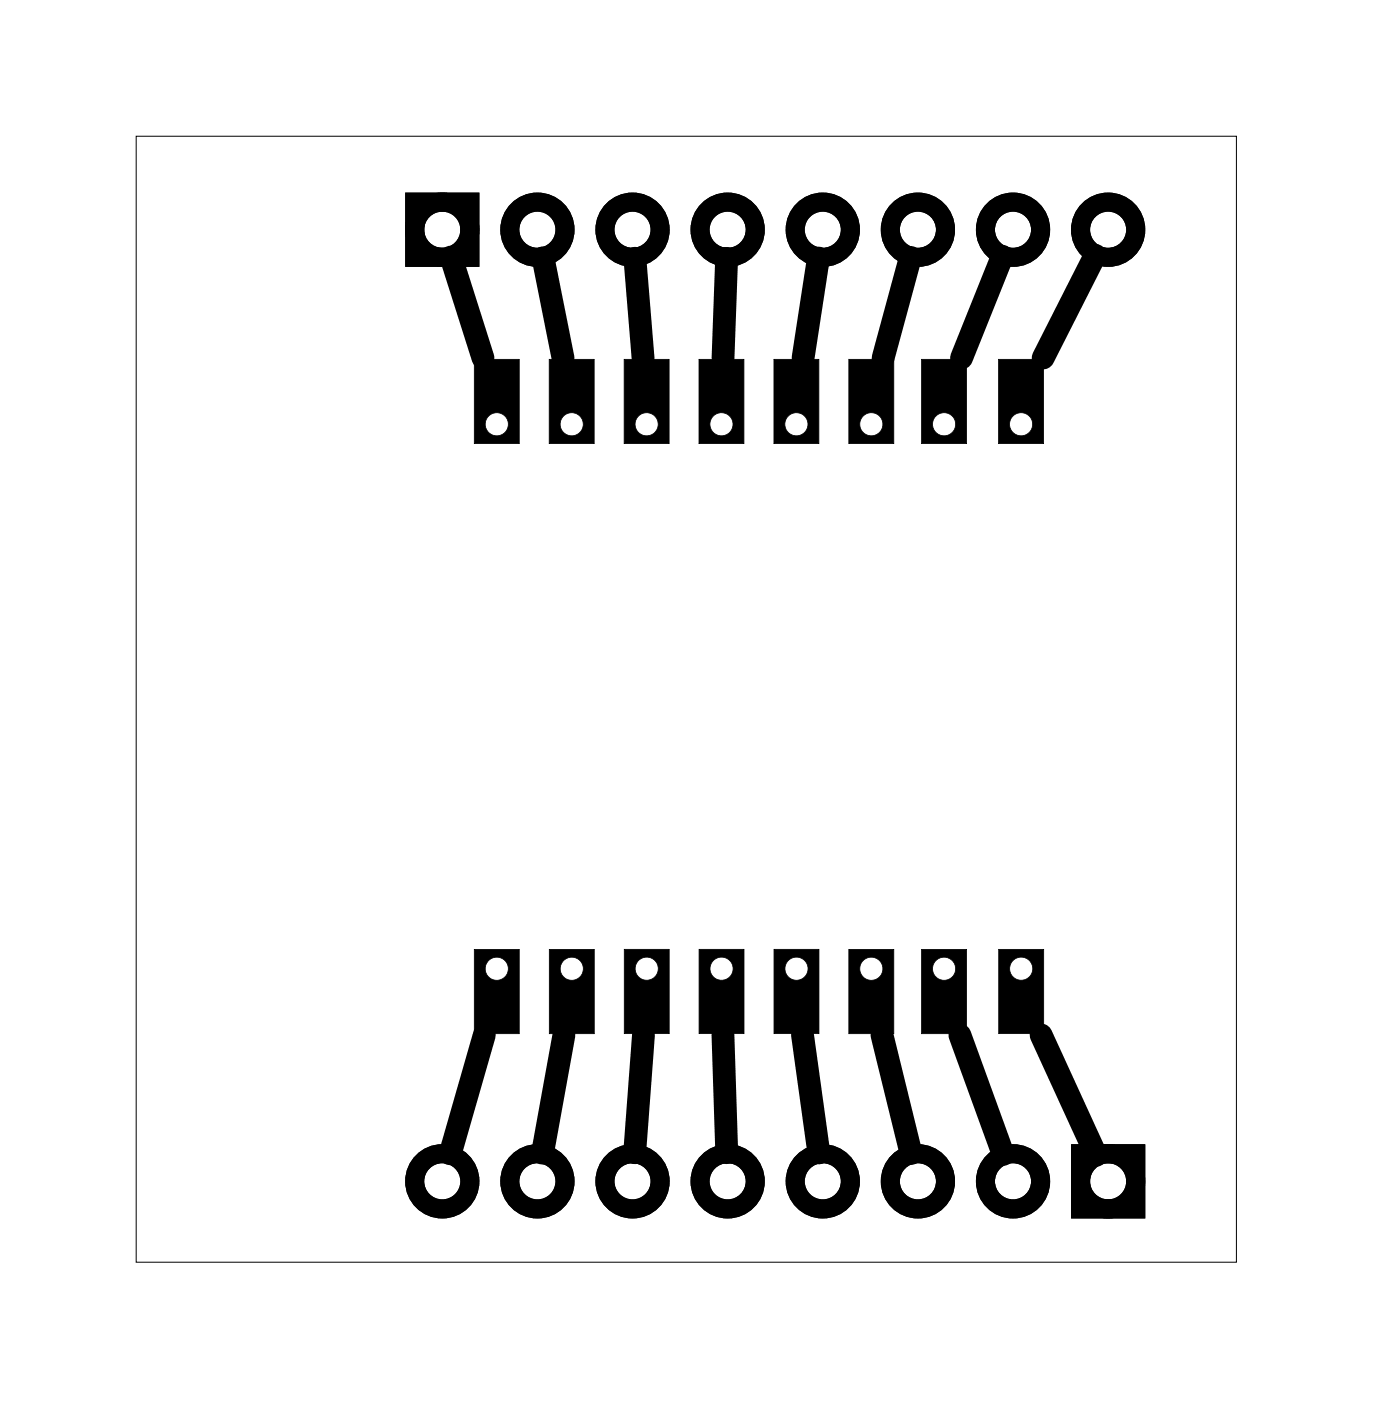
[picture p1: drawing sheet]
<svg xmlns="http://www.w3.org/2000/svg" width="37mm" height="37mm" viewBox="0 0 37 37" stroke-linecap="round" stroke-linejoin="round" font-family="sans-serif">
<path d="M3.6 3.6h29.4v30.1h-29.4z" fill="none" stroke="#000" stroke-width=".03"/>
<g fill="#000">
<path d="M12.7 9.6v2.2h1.2v-2.2zM13 11.3a.31 .31 0 0 1 .6 0 .31 .31 0 0 1-.6 0z"/>
<path d="M12.7 9.6v2.2h1.2v-2.2zM12.7 9.6h1.2v2.3h-1.2zM12.9 11.3a.35 .35 0 0 1 .7 0 .35 .35 0 0 1-.7 0zM13 11.3a.3 .3 0 0 0 .6 0 .3 .3 0 0 0-.6 0z"/>
<path d="M14.7 9.6v2.2h1.2v-2.2zM15 11.3a.31 .31 0 0 1 .6 0 .31 .31 0 0 1-.6 0z"/>
<path d="M14.7 9.6v2.2h1.2v-2.2zM14.7 9.6h1.2v2.3h-1.2zM14.9 11.3a.35 .35 0 0 1 .7 0 .35 .35 0 0 1-.7 0zM15 11.3a.3 .3 0 0 0 .6 0 .3 .3 0 0 0-.6 0z"/>
<path d="M16.7 9.6v2.2h1.2v-2.2zM17 11.3a.31 .31 0 0 1 .6 0 .31 .31 0 0 1-.6 0z"/>
<path d="M16.7 9.6v2.2h1.2v-2.2zM16.7 9.6h1.2v2.3h-1.2zM16.9 11.3a.35 .35 0 0 1 .7 0 .35 .35 0 0 1-.7 0zM17 11.3a.3 .3 0 0 0 .6 0 .3 .3 0 0 0-.6 0z"/>
<path d="M18.7 9.6v2.2h1.2v-2.2zM19 11.3a.31 .31 0 0 1 .6 0 .31 .31 0 0 1-.6 0z"/>
<path d="M18.7 9.6v2.2h1.2v-2.2zM18.7 9.6h1.2v2.3h-1.2zM18.9 11.3a.35 .35 0 0 1 .7 0 .35 .35 0 0 1-.7 0zM19 11.3a.3 .3 0 0 0 .6 0 .3 .3 0 0 0-.6 0z"/>
<path d="M20.7 9.6v2.2h1.2v-2.2zM21 11.3a.31 .31 0 0 1 .6 0 .31 .31 0 0 1-.6 0z"/>
<path d="M20.7 9.6v2.2h1.2v-2.2zM20.7 9.6h1.2v2.3h-1.2zM20.9 11.3a.35 .35 0 0 1 .7 0 .35 .35 0 0 1-.7 0zM21 11.3a.3 .3 0 0 0 .6 0 .3 .3 0 0 0-.6 0z"/>
<path d="M22.7 9.6v2.2h1.2v-2.2zM23 11.3a.31 .31 0 0 1 .6 0 .31 .31 0 0 1-.6 0z"/>
<path d="M22.7 9.6v2.2h1.2v-2.2zM22.7 9.6h1.2v2.3h-1.2zM22.9 11.3a.35 .35 0 0 1 .7 0 .35 .35 0 0 1-.7 0zM23 11.3a.3 .3 0 0 0 .6 0 .3 .3 0 0 0-.6 0z"/>
<path d="M24.6 9.6v2.2h1.2v-2.2zM24.9 11.3a.31 .31 0 0 1 .6 0 .31 .31 0 0 1-.6 0z"/>
<path d="M24.6 9.6v2.2h1.2v-2.2zM24.6 9.6h1.2v2.3h-1.2zM24.9 11.3a.32 .32 0 0 1 .6 0 .32 .32 0 0 1-.6 0zM24.9 11.3a.3 .3 0 0 0 .6 0 .3 .3 0 0 0-.6 0z"/>
<path d="M26.7 9.6v2.2h1.2v-2.2zM27 11.3a.31 .31 0 0 1 .6 0 .31 .31 0 0 1-.6 0z"/>
<path d="M26.7 9.6v2.2h1.2v-2.2zM26.7 9.6h1.2v2.3h-1.2zM26.9 11.3a.35 .35 0 0 1 .7 0 .35 .35 0 0 1-.7 0zM27 11.3a.3 .3 0 0 0 .6 0 .3 .3 0 0 0-.6 0z"/>
<path d="M12.7 25.3v2.3h1.2v-2.3zM12.7 25.3h1.2v2.3h-1.2zM12.9 25.9a.35 .35 0 0 1 .7 0 .35 .35 0 0 1-.7 0zM13 25.9a.3 .3 0 0 0 .6 0 .3 .3 0 0 0-.6 0z"/>
<path d="M12.7 25.3v2.3h1.2v-2.3zM13 25.9a.31 .31 0 0 1 .6 0 .31 .31 0 0 1-.6 0z"/>
<path d="M14.7 25.3v2.3h1.2v-2.3zM14.7 25.3h1.2v2.3h-1.2zM14.9 25.9a.35 .35 0 0 1 .7 0 .35 .35 0 0 1-.7 0zM15 25.9a.3 .3 0 0 0 .6 0 .3 .3 0 0 0-.6 0z"/>
<path d="M14.7 25.3v2.3h1.2v-2.3zM15 25.9a.31 .31 0 0 1 .6 0 .31 .31 0 0 1-.6 0z"/>
<path d="M16.7 25.3v2.3h1.2v-2.3zM16.7 25.3h1.2v2.3h-1.2zM16.9 25.9a.35 .35 0 0 1 .7 0 .35 .35 0 0 1-.7 0zM17 25.9a.3 .3 0 0 0 .6 0 .3 .3 0 0 0-.6 0z"/>
<path d="M16.7 25.3v2.3h1.2v-2.3zM17 25.9a.31 .31 0 0 1 .6 0 .31 .31 0 0 1-.6 0z"/>
<path d="M18.7 25.3v2.3h1.2v-2.3zM18.7 25.3h1.2v2.3h-1.2zM18.9 25.9a.35 .35 0 0 1 .7 0 .35 .35 0 0 1-.7 0zM19 25.9a.3 .3 0 0 0 .6 0 .3 .3 0 0 0-.6 0z"/>
<path d="M18.7 25.3v2.3h1.2v-2.3zM19 25.9a.31 .31 0 0 1 .6 0 .31 .31 0 0 1-.6 0z"/>
<path d="M20.7 25.3v2.3h1.2v-2.3zM20.7 25.3h1.2v2.3h-1.2zM20.9 25.9a.35 .35 0 0 1 .7 0 .35 .35 0 0 1-.7 0zM21 25.9a.3 .3 0 0 0 .6 0 .3 .3 0 0 0-.6 0z"/>
<path d="M20.7 25.3v2.3h1.2v-2.3zM21 25.9a.31 .31 0 0 1 .6 0 .31 .31 0 0 1-.6 0z"/>
<path d="M22.7 25.3v2.3h1.2v-2.3zM22.7 25.3h1.2v2.3h-1.2zM22.9 25.9a.35 .35 0 0 1 .7 0 .35 .35 0 0 1-.7 0zM23 25.9a.3 .3 0 0 0 .6 0 .3 .3 0 0 0-.6 0z"/>
<path d="M22.7 25.3v2.3h1.2v-2.3zM23 25.9a.31 .31 0 0 1 .6 0 .31 .31 0 0 1-.6 0z"/>
<path d="M24.6 25.3v2.3h1.2v-2.3zM24.6 25.3h1.2v2.3h-1.2zM24.9 25.9a.32 .32 0 0 1 .6 0 .32 .32 0 0 1-.6 0zM24.9 25.9a.3 .3 0 0 0 .6 0 .3 .3 0 0 0-.6 0z"/>
<path d="M24.6 25.3v2.3h1.2v-2.3zM24.9 25.9a.31 .31 0 0 1 .6 0 .31 .31 0 0 1-.6 0z"/>
<path d="M26.7 25.3v2.3h1.2v-2.3zM26.7 25.3h1.2v2.3h-1.2zM26.9 25.9a.35 .35 0 0 1 .7 0 .35 .35 0 0 1-.7 0zM27 25.9a.3 .3 0 0 0 .6 0 .3 .3 0 0 0-.6 0z"/>
<path d="M26.7 25.3v2.3h1.2v-2.3zM27 25.9a.31 .31 0 0 1 .6 0 .31 .31 0 0 1-.6 0z"/>
</g>
<g fill="none" stroke="#000" stroke-width=".51">
<path d="M11.1 5.4h1.4v1.5h-1.4zM28.9 30.8h1.4v1.5h-1.4z"/>
<circle cx="11.8" cy="6.1" r=".74"/>
<circle cx="14.4" cy="6.1" r=".74"/>
<circle cx="16.9" cy="6.1" r=".74"/>
<circle cx="19.4" cy="6.1" r=".74"/>
<circle cx="22" cy="6.1" r=".74"/>
<circle cx="24.5" cy="6.1" r=".74"/>
<circle cx="27.1" cy="6.1" r=".74"/>
<circle cx="29.6" cy="6.1" r=".74"/>
<circle cx="11.8" cy="31.5" r=".74"/>
<circle cx="14.4" cy="31.5" r=".74"/>
<circle cx="16.9" cy="31.5" r=".74"/>
<circle cx="19.4" cy="31.5" r=".74"/>
<circle cx="22" cy="31.5" r=".74"/>
<circle cx="24.5" cy="31.5" r=".74"/>
<circle cx="27" cy="31.5" r=".74"/>
<circle cx="29.6" cy="31.5" r=".74"/>
</g>
<g fill="none" stroke="#000" stroke-width=".61">
<path d="M12 6.9l.9 2.7M14.5 6.9l.5 2.7M17 6.9l.2 2.7M19.4 6.9l-.1 2.7M21.9 6.9l-.5 2.7M24.3 6.9l-.7 2.7M26.8 6.8l-1.1 2.8M29.2 6.8l-1.3 2.8M12.9 27.6l-.9 3.2M15.1 27.6l-.6 3.2M17.2 27.6l-.3 3.2M19.3 27.6l.1 3.2"/>
<path d="M21.4 27.6l.5 3.2M23.6 27.6l.7 3.2M25.6 27.6l1.2 3.2M27.8 27.6l1.5 3.2"/>
</g>
</svg>
